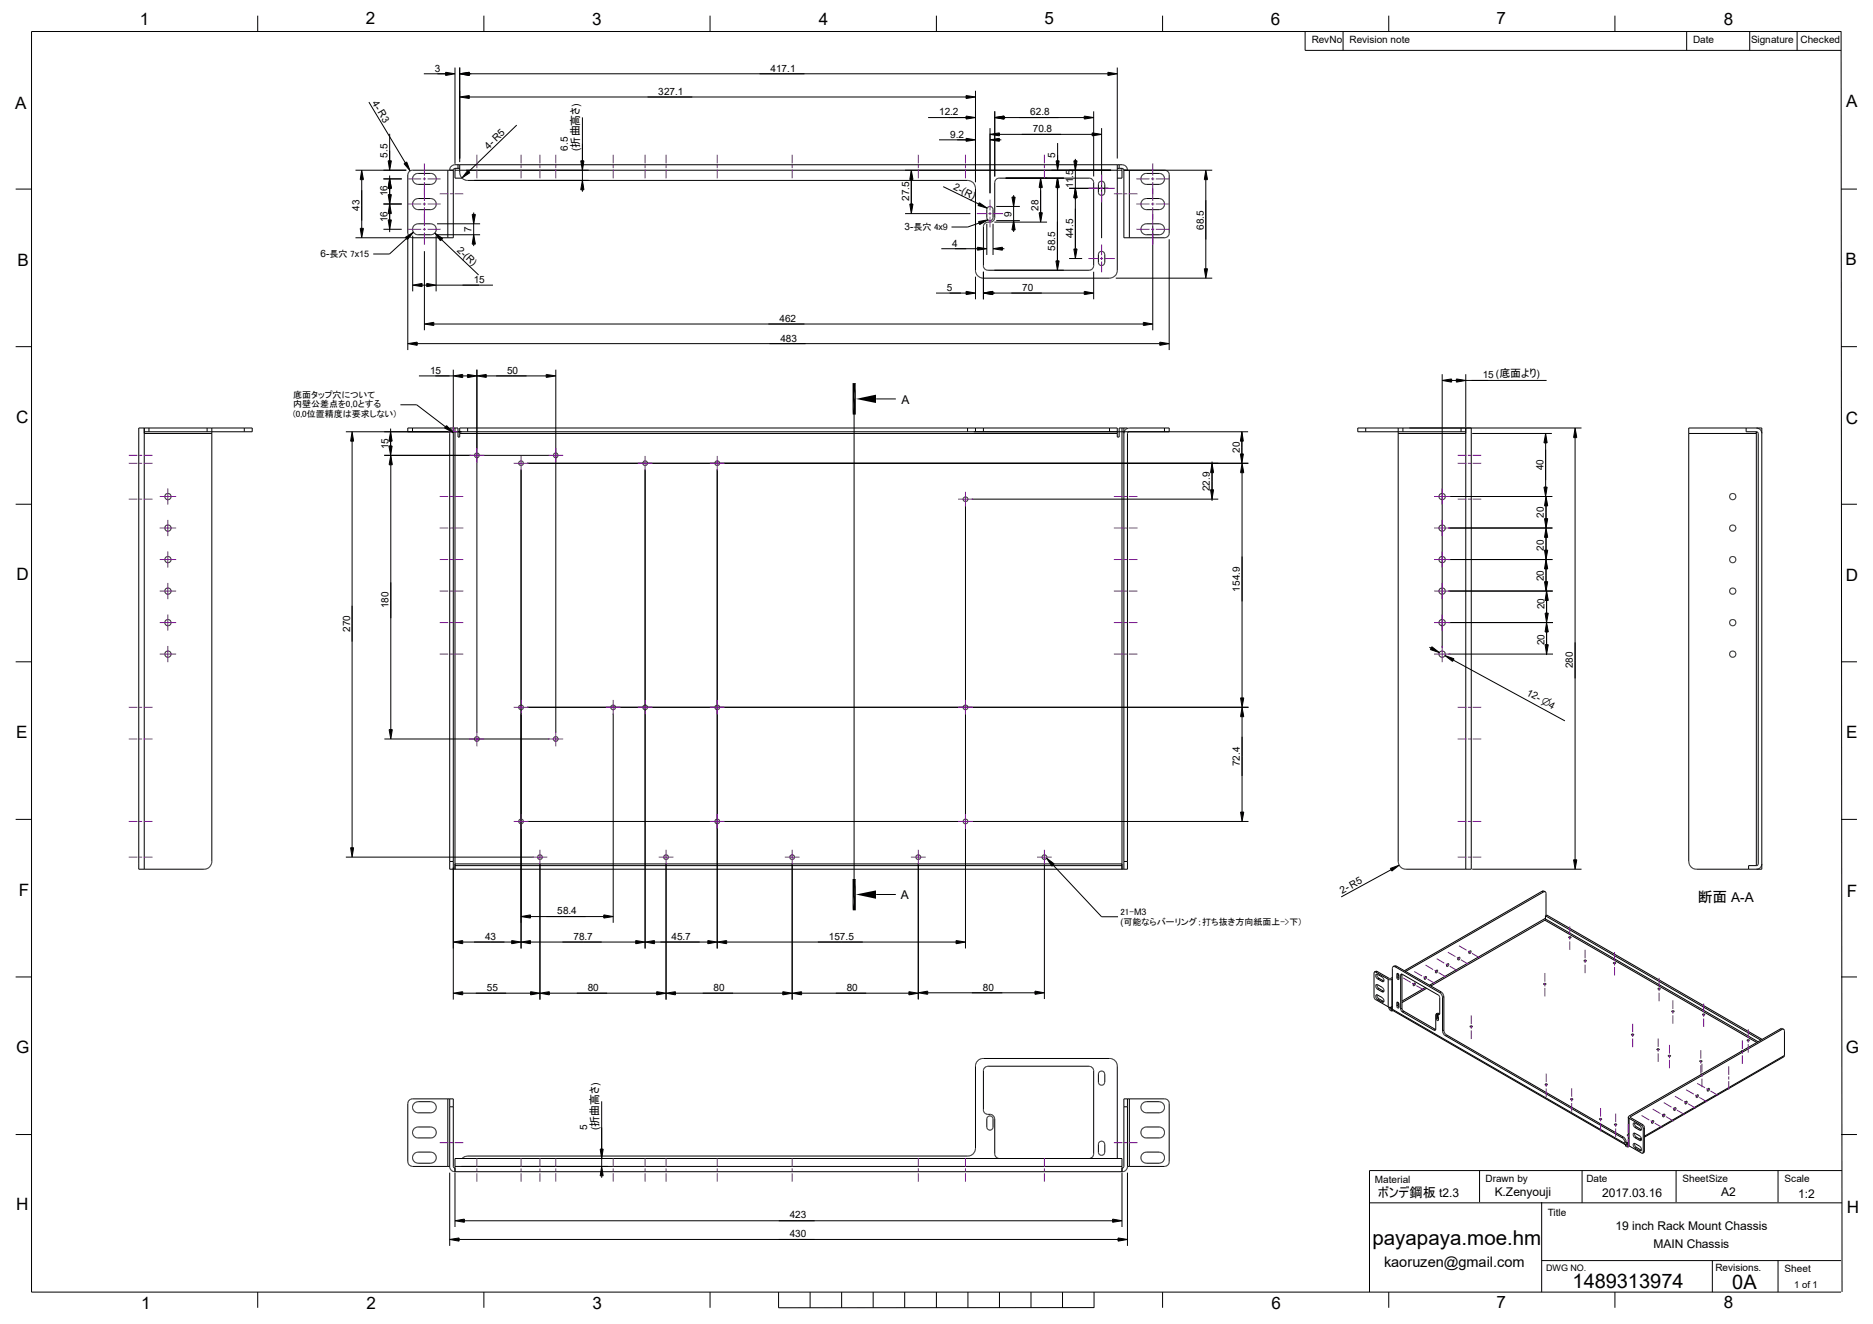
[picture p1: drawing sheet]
<svg xmlns="http://www.w3.org/2000/svg" width="420mm" height="297mm" viewBox="0 0 420 297" stroke-linecap="round" stroke-linejoin="round" font-family="sans-serif">
<defs><g id="words">
<text font-size="4.6" x="307.8" y="279.2">payapaya.moe.hm</text>
<g font-size="4.5">
<text x="352.6" y="288.9">1489313974</text>
<text x="388.4" y="289.2">0A</text>
</g>
<g font-size="3.8">
<text x="31.4" y="5.5">1</text>
<text x="82" y="5.4">2</text>
<text x="132.8" y="5.6">3</text>
<text x="183.6" y="5.5">4</text>
<text x="234.2" y="5.4">5</text>
<text x="285" y="5.5">6</text>
<text x="335.6" y="5.4">7</text>
<text x="386.5" y="5.6">8</text>
<text x="414" y="24">A</text>
<text x="3.4" y="24.3">A</text>
<text x="3.9" y="59.7">B</text>
<text x="413.8" y="59.4">B</text>
<text x="3.6" y="94.8">C</text>
<text x="413.9" y="95.2">C</text>
<text x="3.7" y="130.1">D</text>
<text x="413.9" y="130.3">D</text>
<text x="3.6" y="165.5">E</text>
<text x="414" y="165.6">E</text>
<text x="4.2" y="201">F</text>
<text x="414.1" y="201.3">F</text>
<text x="3.6" y="236.3">G</text>
<text x="413.9" y="236.3">G</text>
<text x="3.6" y="271.5">H</text>
<text x="414.1" y="272.2">H</text>
<text x="31.6" y="293.6">1</text>
<text x="82.2" y="293.6">2</text>
<text x="132.9" y="293.6">3</text>
<text x="285.1" y="293.5">6</text>
<text x="335.6" y="293.5">7</text>
<text x="386.5" y="293.5">8</text>
</g>
<g font-size="3.3">
<text x="380.7" y="202.4">断面 A-A</text>
<text x="310.3" y="284.3">kaoruzen@gmail.com</text>
</g>
<text font-size="3" x="308.9" y="268.6">ボンデ鋼板 t2.3</text>
<g font-size="2.7">
<text x="202.1" y="90.6">A</text>
<text x="202" y="201.6">A</text>
<text x="335.2" y="268.4">K.Zenyouji</text>
<text x="359.3" y="268.6">2017.03.16</text>
<text x="386" y="268.4">A2</text>
<text x="403.2" y="268.7">1:2</text>
<text x="362.2" y="276">19 inch Rack Mount Chassis</text>
<text x="370.8" y="280">MAIN Chassis</text>
</g>
<g font-size="2.3">
<text x="294.1" y="9.7">RevNo</text>
<text x="302.6" y="9.7">Revision note</text>
<text x="379.7" y="9.7">Date</text>
<text x="392.6" y="9.7">Signature</text>
<text x="403.8" y="9.7">Checked</text>
<text x="127.3" y="33.8" transform="rotate(-90 127.3 33.8)">6.5</text>
<text x="129.8" y="33.8" transform="rotate(-90 129.8 33.8)">(折曲高さ)</text>
<text x="131.7" y="253.5" transform="rotate(-90 131.7 253.5)">5</text>
<text x="134.2" y="253.5" transform="rotate(-90 134.2 253.5)">(折曲高さ)</text>
<text x="308.3" y="265.3">Material</text>
<text x="333.1" y="265.3">Drawn by</text>
<text x="355.7" y="265.3">Date</text>
<text x="377.3" y="265.3">SheetSize</text>
<text x="400.2" y="265.2">Scale</text>
<text x="347.1" y="272.8">Title</text>
<text x="384.6" y="285.2">Revisions.</text>
<text x="400.2" y="285.4">Sheet</text>
</g>
<g font-size="2.2">
<text x="97.5" y="16.1">3</text>
<text x="172.8" y="16.1">417.1</text>
<text x="83.4" y="23" transform="rotate(59 83.4 23)">4- R3</text>
<text x="147.6" y="21.3">327.1</text>
<text x="210.6" y="25.9">12.2</text>
<text x="231" y="25.9">62.8</text>
<text x="231.6" y="29.7">70.8</text>
<text x="86.9" y="35.4" transform="rotate(-90 86.9 35.4)">5.5</text>
<text x="109.5" y="33.6" transform="rotate(-44 109.5 33.6)">4- R5</text>
<text x="213.1" y="30.9">9.2</text>
<text x="236.6" y="35.4" transform="rotate(-90 236.6 35.4)">5</text>
<text x="80.6" y="47.3" transform="rotate(-90 80.6 47.3)">43</text>
<text x="86.9" y="44" transform="rotate(-90 86.9 44)">16</text>
<text x="203.9" y="45" transform="rotate(-90 203.9 45)">27.5</text>
<text x="213.7" y="42.4" transform="rotate(26 213.7 42.4)">2-(R)</text>
<text x="232.9" y="47.3" transform="rotate(-90 232.9 47.3)">28</text>
<text x="240.7" y="42.2" transform="rotate(-90 240.7 42.2)">11.5</text>
<text x="86.9" y="49.8" transform="rotate(-90 86.9 49.8)">16</text>
<text x="105.7" y="52.1" transform="rotate(-90 105.7 52.1)">7</text>
<text x="202.8" y="51.6">3-長穴 4x9</text>
<text x="226.8" y="48.6" transform="rotate(-90 226.8 48.6)">9</text>
<text x="240.7" y="53.4" transform="rotate(-90 240.7 53.4)">44.5</text>
<text x="269.9" y="51.5" transform="rotate(-90 269.9 51.5)">68.5</text>
<text x="71.9" y="57.7">6-長穴 7x15</text>
<text x="102.4" y="56.3" transform="rotate(44 102.4 56.3)">2-(R)</text>
<text x="213.5" y="55.3">4</text>
<text x="236.6" y="56.3" transform="rotate(-90 236.6 56.3)">58.5</text>
<text x="106.2" y="63.5">15</text>
<text x="212.3" y="65.2">5</text>
<text x="229.2" y="65.2">70</text>
<text x="174.8" y="72.2">462</text>
<text x="175" y="76.6">483</text>
<text x="96.4" y="83.9">15</text>
<text x="113.7" y="83.9">50</text>
<text x="332.5" y="84.8">15 (底面より)</text>
<text x="87.1" y="100.8" transform="rotate(-90 87.1 100.8)">15</text>
<text x="278" y="101.6" transform="rotate(-90 278 101.6)">20</text>
<text x="346.1" y="105.5" transform="rotate(-90 346.1 105.5)">40</text>
<text x="271.3" y="110.2" transform="rotate(-90 271.3 110.2)">22.9</text>
<text x="346.2" y="116.2" transform="rotate(-90 346.2 116.2)">20</text>
<text x="346.2" y="123.5" transform="rotate(-90 346.2 123.5)">20</text>
<text x="346.2" y="130.3" transform="rotate(-90 346.2 130.3)">20</text>
<text x="87.1" y="136.5" transform="rotate(-90 87.1 136.5)">180</text>
<text x="278" y="132.7" transform="rotate(-90 278 132.7)">154.9</text>
<text x="346.3" y="136.7" transform="rotate(-90 346.3 136.7)">20</text>
<text x="78.5" y="141.7" transform="rotate(-90 78.5 141.7)">270</text>
<text x="346.3" y="144.7" transform="rotate(-90 346.3 144.7)">20</text>
<text x="352.7" y="149.9" transform="rotate(-90 352.7 149.9)">280</text>
<text x="342.2" y="155.8" transform="rotate(29 342.2 155.8)">12- n4</text>
<text x="278" y="171.9" transform="rotate(-90 278 171.9)">72.4</text>
<text x="301" y="200.5" transform="rotate(-29 301 200.5)">2- R5</text>
<text x="125" y="205.1">58.4</text>
<text x="108.8" y="210.9">43</text>
<text x="128.6" y="210.9">78.7</text>
<text x="150.5" y="210.9">45.7</text>
<text x="185.8" y="210.9">157.5</text>
<text x="109.2" y="222.3">55</text>
<text x="131.8" y="222.3">80</text>
<text x="160" y="222.3">80</text>
<text x="189.9" y="222.3">80</text>
<text x="220.4" y="222.2">80</text>
<text x="177.1" y="273.3">423</text>
<text x="177.1" y="277.6">430</text>
</g>
<text font-size="2.1" x="402.3" y="288.9">1 of 1</text>
<g font-size="2">
<text x="65.7" y="89.3">底面タップ穴について</text>
<text x="65.7" y="91.4">内壁公差点を0,0とする</text>
<text x="65.7" y="93.6">(0,0位置精度は要求しない)</text>
<text x="251.2" y="205.2">21-M3</text>
<text x="251.2" y="207.4">(可能ならバーリング；打ち抜き方向紙面上-&gt;下)</text>
<text x="346.7" y="285.1">DWG NO.</text>
</g>
</g></defs>
<g fill="none" stroke="#000" stroke-width=".22">
<path d="M57.8 3.5v3.6M95 16.6h5.6M99.9 16.2l2.1 .4-2.1 .3zM102 15.2v21.5M103.1 15.2v21.2M103.1 16.6l2.1-.4v.7zM105.2 16.6h143.2M108.5 3.5v3.6M159.2 3.5v3.6M210 3.5v3.6M248.4 16.2l2.1 .4-2.1 .3zM250.5 15.2v20.4"/>
<path d="M260.7 3.5v3.6M292.7 7.1v4.2h120.1M301.2 7.1v4.2M311.4 3.5v3.6M362.1 3.5v3.6M378.2 7.1v4.2M392.3 7.1v4.2M403 7.1v4.2M412.8 7.1h-405.7v282.8h405.7M412.8 7l.2 282.8M79.7 38.2h11.4M81.1 38.2l.4 2.1h-.7z"/>
<path d="M82.7 22.9l8.2 13.6M87 36.1h.8l-.4 2.1zM87.4 30v7.6M87.4 39.4v12.7M90.6 36.7l.6-.4 .7 2zM91.6 38.7l-.2 .5v13.2l.2 .3M91.7 38.7l-.2 .1M91.7 38.6v.1M91.8 38.4v.1M91.8 38.5l-.1 .1M92.1 38.3l-.3 .1M93 39.2l.6-.3h3.2a1.24 1.24 0 0 1 1 1.2 1.24 1.24 0 0 1-1 1.3h-3.2a1.25 1.25 0 0 1-1.1-.9 1.25 1.25 0 0 1 .5-1.3z"/>
<path d="M100.4 38.2v15.1M100.9 37.7v.1M101.1 37.4h.1M101.1 37.3h.1M101.5 37.1h.1M101.6 38.2h-9.3l-.3 .1M101.7 38h.1M101.7 37.9l-.1 15.4h-9.2l-.3-.1M101.7 37.9h.1M102 37.8h-.1M102 37.8v2.2h1.6M102 38.2h149.6"/>
<path d="M102.7 37v.8M103.1 37v1.8l.2 .7 .5 .7 .8 .3h112.5l.6 .1 .6 .5M103.1 37.8l-1.3 .1M103.1 21.8l2.1-.4v.7zM104.9 38.2l.5 .5-1.8 1.2zM105.2 21.8h111.4M115.9 28.1l-10.8 10.4M130.2 36.1h.7l-.3 2.1zM130.6 26.3v14.6M204.3 38.2l.4 2.1h-.7zM204.3 38.4v8.8M208.1 26.4h8.8"/>
<path d="M210.6 31.4h7.5M216.6 21.4l2.1 .4-2.1 .3zM216.6 26l2.1 .4-2.1 .3zM216.6 31l2.1 .4-2.1 .3zM218.7 20.4v20.5M222 28.7v14.6M222 31.4l2.1-.4v.7zM222 30.1l2.1-.3v.7zM223.1 25v14.6M223.1 26.4l2.1-.4v.7zM224.1 31.4h.4M224.1 30.1h20.8"/>
<path d="M225.2 26.4h17.9M233.3 40l.4 2.1h-.7zM236.8 36.1h.7l-.3 2.1zM237.2 32.1v5.5M237.2 40l.3 2.1h-.7zM240.8 36.1h.7l-.4 2.1zM241.1 35.6v20.2M243.1 26l2.1 .4-2.1 .3zM244.9 29.8l2.1 .3-2.1 .4zM245.2 25v14.6M247 28.7v24.7M250.5 37v23.9l-.5 1-1 .5h-28.7l-1-.5-.6-1v-18.8l-.4-1"/>
<path d="M250.5 37.8h1.3M251 37v.8M251.6 37.8v2.2h-1.1M251.7 37.8h.1M251.8 37.8h.1M251.8 37.8l.1 .1M251.9 38l.1 15.3h9.2l.5-.2M251.9 37.9v.1M252 38.2h19.8M252 37h-150.1l-.6 .2-.3 .3-.2 .7M252 37h.1M252.1 37l.5 .5 .2 .7"/>
<path d="M252.7 37.7h.1M253.2 38.2v15.1M256 39.4l.8-.5h3.3l.4 .2a1.09 1.09 0 0 1 .6 1.3l-.2 .5-.8 .5h-3.3a1.28 1.28 0 0 1-.8-2zM261.4 38.2l.2 .1M261.5 38.3l.5 .4M262 38.7h.1M262 38.7l.2 .2v13.6l-.5 .7M270.4 38.2l.4 2.1h-.8zM3.5 42.4h3.6M79.7 53.3h11.4M80.8 51.2h.7l-.4 2.1zM81.1 40.3v10.9"/>
<path d="M86 40.1h4.1M86 45.8h4.1M86 51.4h4.1M87 43.6h.8l-.4 2.2zM87 49.3h.8l-.4 2.1zM87.4 40.1l.4 2.1h-.8zM87.4 45.8l.4 2.1h-.8zM90.9 53.3l1.8-1.2-1.3 1.7zM91.1 53.5l-3.8 3.5h-3.6M91.4 53.7v24.8M91.5 52.6l.4 .5M91.6 52.8h.1"/>
<path d="M91.9 53.1l.1 .1M92 53.2h.1M92.1 53.3h.1M92.5 52.9v12.5M92.8 50.6l.8-.4h3.2a1.24 1.24 0 0 1 1 1.2 1.24 1.24 0 0 1-1 1.3h-3.2a1.24 1.24 0 0 1-.8-2.1zM93 44.7l.6-.2 3.2 .1a1.21 1.21 0 0 1 .9 1.7l-.5 .6-.5 .1h-3.1a1.25 1.25 0 0 1-.8-2zM95.2 56.3v17.8M97.5 52.3l1.8 1.2-.5 .5zM97.8 52.9v12.5M98 52.7h9.7M98 50.2h9.7M99 53.8l8.3 7.9"/>
<path d="M105.9 48.1h.7l-.4 2.1zM106.2 52.7l.4 2.1h-.7zM106.2 47.7v.4M106.2 48.7v5.6M106.2 54.8v.4M130.6 40.5l.3 2.1h-.7zM130.6 42.6v.4M202.9 47.9h14.7M204 45.8h.7l-.4 2.1zM211.1 55.8h8.1M211.5 41.9l8 3.9M218.3 41.1h.1"/>
<path d="M218.6 41.7h.1M219.2 55.5l2.1 .3-2.1 .3zM219.4 49.7l2.1-.4-1.8 1.1zM219.5 50l-2.5 .9h-3.6M219.6 45.5l1.8 1.2-2.1-.6zM220.5 59.9h.1M220.6 50.6h-.1M220.7 50.2l-.1 .3v9.5l.6 .6h23.4l.1-.1M220.7 50.2h.1M220.9 50.1l-.2 .1M220.9 50.1h.1M221.3 49.9h-.1"/>
<path d="M221.3 50.2v7M221.3 46.8v2.2l.5 .5 .5-.1 .4-.4-.1-2.2M221.3 46.7v.1M221.7 46.4l-.4 .3M221.7 46.4h.1M221.8 46.4h.5l.3 .3M222.4 49.7l-.9 .1-.6 .3M222.5 49.7h-.1M222.6 46.7v.1M222.7 50.2v7M222.7 55.8l2.1-.3v.6zM222.7 49.6l-.2 .1"/>
<path d="M222.7 49.5v.1M222.9 49.3v.1M223 49.8h11.8M223 49.1l-.3 .4M223.1 40.6h.1M223.2 40.4h.1M223.3 40.3h.1M223.3 40.3l-.2 .5v8.1l-.2 .3M223.4 49.5h5.3M223.4 46.3h5.3M223.5 40.1h.1M223.7 40h.1"/>
<path d="M224.8 55.8h.4M226.9 44.2h.7l-.3 2.1zM227.3 43.8v.4M227.3 45.3v5.5M227.3 51.6v.4M227.3 49.5l.3 2.1h-.7zM233 47.7h.7l-.4 2.1zM233.3 42.1v7.4M236.8 58.5h.7l-.4 2.1zM237.2 42.1l-.1 16.4M239.7 42.2h8.8M239.7 58h3"/>
<path d="M240.8 55.8h.7l-.4 2.2zM241.1 42.2l.4 2.2h-.7zM244.6 40h.1M244.7 40.1l-.3-.1h-20.6l-.5 .3M244.7 40.1h.1M244.8 40.1l.3 .4M245.1 40.4l.1 .4v18.9l-.4 .8M246.3 43.3h.1M246.3 41.2h.1M246.4 40.9l.2-.1a.77 .77 0 0 1 1.1 .6l-.1 2-.3 .4h-.5l-.5-.4zM246.5 43.7h.1M246.6 56.5l.6-.1 .4 .4 .1 2.1a.74 .74 0 0 1-.9 .7l-.5-.6v-2z"/>
<path d="M247.6 59.3h.1M247.6 41.1h.1M247.6 56.9h.1M247.7 59.1h-.1M256 45.1l.4-.4 .6-.2 3.1 .1a1.23 1.23 0 0 1 1 1.5l-.2 .5-.7 .4h-3.4a1.25 1.25 0 0 1-.8-1.9zM256 50.7l.8-.5h3.3l.7 .3 .3 .5v.9l-.7 .7-3.6 .1a1.26 1.26 0 0 1-.8-2zM258.5 50.7v23.4M261.5 53.3h.1M262 52.8h.1M262.2 53.7v24.8M270.4 40.3v20M412.8 42.4h3.6"/>
<path d="M3.5 77.8h3.6M91.4 77.1l2.2-.3v.7zM92.5 64l2.2-.4v.7zM93.6 77.1h166.5M94.7 64h1M95.2 72.7l2.1-.4v.7zM95.7 63.6l2.1 .4-2.1 .3zM97.3 72.7h159.1M97.8 64h12.7M209.9 65.7h6.7M216.6 65.4l2.1 .3-2.1 .4zM218.7 62.1v5"/>
<path d="M219.8 62.3h.1M220.1 62.4h.1M220.5 61v6.1M220.5 65.7l2.1-.3v.7zM220.6 60v.1M221 60.5h.1M221.3 60.6h.1M222.6 65.7h20.5M243.1 65.4l2.1 .3-2.1 .4zM244.4 60.6h.1M244.7 60.5h.1M245.1 60.1h.1"/>
<path d="M245.2 61v6.1M249.2 62.3v.1M250.2 62.4h21.6M250.4 61.4h.1M256.4 72.3l2.1 .4-2.1 .3zM260.1 76.8l2.1 .3-2.1 .4zM270 60.3h.8l-.4 2.1zM412.8 77.8h3.6M32.3 97.2h15.2M32.3 96v99M33.4 96v.9M46.4 96v.9"/>
<path d="M47.5 96v97.5l-.4 .9-.6 .5-.5 .1h-14.9v-99h25.5v.9h-24.3M54.8 96v.9M77.6 96.9h202.3M79 96.9l.3 2.1h-.7zM79 99v91.2M87.6 96.1v6.9M87.6 96.9l.3 2.1h-.7zM89.8 90.8h3.6l6.5 5M92.5 96v.9M93.9 84.3h7.7M100.1 95.5l1.5 1.5-1.9-1zM100.5 96v.1"/>
<path d="M100.6 96.9l.2 .3v97.8h152v-97.8l.3-.3M100.6 96.9h.1M100.7 97h.1M100.8 96.1l1.9-.1v2h.4v-2h147.4v2h.5v-2l1.8 .1M100.8 96.1l-9.4-.1v.9M100.8 96.1h.1M100.9 96.1h.1M100.9 96.1l.5 .5M101 96.2h.1M101.2 96.3v.1M101.4 96.6l.2 .4M101.4 96.6h.1"/>
<path d="M101.5 96.7h.1M101.6 96.9h.1M101.6 97v.1M101.6 82.9v12.9M101.6 96v128.2M101.6 84.3l2.2-.3v.7zM102 96v99M103.1 97.2h147.4M103.8 84.3h1M104.8 84l4.3 .7v-.7l-4.3 .7zM104.9 96v.9M106.9 82.9v81.4"/>
<path d="M109.1 84.3h13.4M122.5 84l2.1 .3-2.1 .4zM124.6 82.9v81.4M191.5 89.5v111.2M196.5 89.5h4.4M217 96v.9M218.7 96v.9M220.5 96v.9M248.8 96v.9M251.6 96v99M252 96v99M252.1 97h-.1"/>
<path d="M252.2 96.6h.1M252.3 96.4l-.2 .5M252.3 96.4h.1M252.8 96.1l9.4-.1v.9M252.8 96.1l-.5 .3M252.9 97h.1M253 96.9h.1M261.1 96v.9M278.5 96.9l.3 2.1h-.7zM278.5 97v6.8M306.2 96v.9M313.5 97.2h15.2"/>
<path d="M313.5 96v97.4l.4 1 .6 .5 .5 .1h14.9v-99M314.6 96v.9M323.4 83.9v61.4M323.4 85.3l2.1-.3v.7zM325.5 85.3h1.1M326.6 85l2.1 .3-2.1 .4zM327.6 96v.9M328.7 83.9v11.9M328.7 96v99M328.7 85.3h18.1M330.1 97.2h17.9M346.6 99.4v9.9"/>
<path d="M346.6 97.2l.3 2.2h-.7zM353.2 96l.4 2.2h-.8zM353.2 98.2v94.7M354.6 96h-50.1v.9h24.2M378.7 97.2h15.1M378.7 96h16.4v99h-14.9l-.9-.4-.6-1zM391.5 96v.9h2.5l.3 .3v96.7l-.3 .3h-1.9v.8M393.8 96.9v97.3M393.9 96l.1 .1M394.1 96.9h.1M394.1 97h.1M394.2 96.1h.1"/>
<path d="M394.3 96l-.1 .1M394.3 96.1h.1M394.3 96.1l.6 .5 .2 .4M394.5 96.3h.1M394.8 96.4v.1M394.9 96.7h.1M3.5 113.1h3.6M86.1 102.2h37.1M87.2 100h.7l-.3 2.2zM87.6 102.2l.4 2.1h-.8zM87.6 104.3v59.4M116.8 105.3v107.5"/>
<path d="M118.2 103.9h161.8M144.7 105.3v107.5M145 104.3l-.1 .1M160.8 105.3v107.5M216.5 113.4v99.4M217.9 112h55.3M271.4 109.9h.7l-.3 2.1zM271.8 103.9l.3 2.1h-.7zM271.8 103.5v8.9M278.1 101.8h.7l-.3 2.1zM278.5 103.9l.4 2.1h-.7zM278.5 106v50.5"/>
<path d="M324.8 111.4h23.3M324.8 118.4h23.3M346.2 109.3h.7l-.3 2.1zM346.3 116.3h.7l-.3 2.1zM346.7 111.4l.3 2.1h-.7zM346.7 111.6v6.8M346.7 119v13.5M346.7 118.4l.3 2.2h-.7zM412.8 113.1h3.6M324.8 125.5h23.3M324.8 132.6h23.4M324.8 139.7h23.4"/>
<path d="M346.3 123.4h.7l-.3 2.1zM346.3 130.5h.7l-.3 2.1zM346.5 137.5h.7l-.4 2.2zM346.7 125.5l.3 2.1h-.7zM346.8 132v6.9M346.8 132.6l.4 2.1h-.7zM346.8 139.7l.4 2.1h-.7zM3.5 148.5h3.6M118.2 158.7h161.8M278.2 156.5h.7l-.4 2.2zM278.5 158.7l.4 2.1h-.7zM320.5 145.2l.4 .2"/>
<path d="M321.1 145.1l1.6 1.3-2-.7zM324 147.1l2.1 .7-.4 .6zM324.8 146.7h23.4M325.9 148.1l25 13.6M346.5 144.6h.7l-.4 2.1zM346.8 140.1v6.8M412.8 148.5h3.6M86.2 165.8h37M87.2 163.7h.8l-.4 2.1zM137.5 160.1v46.9M278.5 160.8v21.4M3.5 183.8h3.6"/>
<path d="M77.6 192.3h42.1M78.6 190.2h.7l-.3 2.1zM100.8 193.3h.8M102 193.8h149.6M102 194.2h149.6M118.2 184.3h161.8M121.1 193.7v30.5M149.4 193.7v30.5M177.6 193.7v30.5M205.9 193.7v30.5M234.2 193.7v30.4M234.7 192.5l1.7 1.3-.5 .5z"/>
<path d="M236.1 194.1l10.9 11.6h3.7M252 193.3h.8M278.2 182.2h.7l-.4 2.1zM311.7 194.8l2-.7-1.6 1.3zM311.9 195.1l-11.2 6.1M313.6 193.7v.1M330.1 195h24.5M345.8 199.9l.3 .2M345.8 199.9h.4l.3 .2M345.8 199.9l-30.9 17.9M352.8 192.9h.8l-.4 2.1zM378.8 193.7v.1"/>
<path d="M379.1 194.4h.1M379.7 194.9h.1M394.2 194.9l-.1 .1M394.3 194.9v.1M394.3 194.9h.1M394.8 194.6l-.5 .3M394.8 194.6h.1M394.9 194.4h.1M395 194.1v.1M395.1 194l-.3 .6M412.8 183.8h3.6M3.5 219.2h3.6"/>
<path d="M101.6 211.3l2.2-.3v.7zM103.8 211.3h10.9M114.7 211l2.1 .3-2.1 .4zM116.8 211.3l2.2-.3v.7zM116.8 205.6l2.2-.4v.8zM119 211.3h23.5M119 205.6h16.4M135.4 205.2l2.1 .4-2.1 .4zM142.5 211l2.2 .3-2.2 .4zM144.7 211.3l2.1-.3v.7zM146.8 211.3h11.9M158.7 211l2.1 .3-2.1 .4z"/>
<path d="M160.8 211.3l2.1-.3v.7zM162.9 211.3h51.5M196.5 200.7h4.4M214.4 211l2.1 .3-2.1 .4zM308.2 218.1h-.1v5.7l.1 .2M308.2 218.1h.3M308.5 218.1l2.8 1.6M308.5 219.2h.1M308.7 219.4v.1M308.7 219.3v.1M308.7 219.5h.1M308.7 217.9l2.9 1.6h.2"/>
<path d="M308.7 217.9l-.5 .2M308.7 219.5l.2 .1M308.7 217.9l-.2 .2M308.8 218.5l-.3 .2 .2 .6M308.8 218.5v.5l.4 .5M308.8 218.5l1.1 .7M308.9 219.6h.1M308.9 219.1h.1M308.9 219.6l1 .6M309.2 219.5l1 .5M309.2 219.5l-.3 .1M309.9 219.2h.1"/>
<path d="M310 219.2l.2 .3M310.1 219.3v.1M310.2 219.5l.1 .5-.4 .2M310.2 219.5h.1M311.3 219.7h.8M311.3 219.7v6.2l.2 .1 .6-.1v-6.2M311.8 219.5h.1M312.2 219.3l-.4 .2M312.2 219.6l-.1 .1M312.4 216.8l-.2 .3v9.4l.1 .2M312.4 216.8l.4 .1M312.8 216.6v.1"/>
<path d="M312.8 216.9l10 5.8M313.1 216.7h-.4l-.3 .1M313.1 216.7l10 5.8M313.1 216.7l-.3 .2M313.4 219.6h.1M313.4 219.7h.1M313.5 219.2l.2 .3M313.5 218.4h-.3v1.1l.3 .3 .2-.1-.1-1.2M313.5 218.4v.8M313.5 218.4l.1 .1M313.5 219.1l-.3 .2M313.5 218.4l-.3 .2"/>
<path d="M313.5 218.4v.1M313.6 219.4h.1M313.6 218.5l-.1 .1M313.6 218.6v.1M313.7 218.8l-.2 .1M314.1 218.7h.1M314.4 218.5v7.8l.3 .5M314.4 218.6l-.3 .2M319.4 219.4v.1M319.4 219.4h.1M319.4 219.3l.1 .1M319.5 219.3v.1"/>
<path d="M319.6 219.1h.3l-.2 .5-.3 .1v-.2M319.6 219.1l-.2 .4M319.6 219.1l-.1 .2M319.6 219.7h.1M319.7 219.1h.1M319.8 219.5h.1M321.9 218h.1M321.9 218.1v.1M321.9 217.8h.1M321.9 217.9v.1M322.1 217.8l-.2 .2M322.1 217.7l-.1 .1"/>
<path d="M322.1 217.6l.3 .1v.2l-.4 .4-.1-.4zM322.2 217.6h.1M322.2 218.1h.1M322.3 217.6h.1M324.4 216.6l.4-.4 .1 .3-.2 .2M324.4 216.4v.4l.3-.1M324.4 216.5h.1M324.5 216.8h.1M324.5 216.4h.1M324.6 216.2l-.1 .3M324.6 216.2h.1M324.7 216.7h.1"/>
<path d="M324.8 216.6h.1M326.9 215.1h.1M326.9 215.2v.1M327.1 214.8l-.2 .3M327.1 214.9h-.1M327.1 214.8h.3v.3l-.2 .2h-.3v-.3zM327.2 215.3h.1M329.4 213.7v.2l.3-.1M329.4 213.8v.1M329.4 213.5v.2M329.5 213.5h.1M329.6 213.4l-.2 .3"/>
<path d="M329.6 213.4l-.1 .2M329.6 213.3l.3 .1-.2 .4M329.6 213.3v.1M329.6 213.3h.1M329.7 213.8h.1M329.8 213.7h.1M346.1 200.1l-30.9 17.8M346.4 206.4l47.5 27.4M346.4 206.4l-25.6 14.8M346.5 200.1h-.4M346.5 200.1h.1M346.5 205.4l.3-.1 48.3 27.9"/>
<path d="M346.5 205.4l-.1 1M346.5 205.4l48.3 27.9M346.5 206.2l47.7 27.5M346.5 206l-26 15M346.6 200.1l.1 5.3M346.6 200.2h.1M351.7 210.2h.1M351.8 210.2l.2-.1 .3 .3h-.5zM351.8 210.1v.1M352.2 210.1v.1M352.3 210.2h.1M355.2 215.4h.1"/>
<path d="M355.2 215.6h.1M355.4 215.3v.1M355.5 215.3v.1M355.7 215.5l-.4-.1-.1 .2M355.7 215.6h-.4M355.7 215.5v.1M361.7 216h.1M361.7 216v.1M361.8 215.9h.4l.1 .2-.4 .1zM361.8 216.1h.1M412.8 219.2h3.6M101.6 222.8l2.2-.3v.7z"/>
<path d="M103.8 222.8h15.2M119 222.5l2.1 .3-2.1 .4zM121.1 222.8l2.1-.3v.7zM123.2 222.8h24M147.2 222.5l2.2 .3-2.2 .4zM149.4 222.8l2.1-.3v.7zM151.5 222.8h24M175.5 222.5l2.1 .3-2.1 .4zM177.6 222.8l2.1-.3v.7zM179.7 222.8h24.1M203.8 222.5l2.1 .3-2.1 .4zM205.9 222.7l2.1-.4v.8z"/>
<path d="M208 222.7h24.1M218.8 238.8h.1M218.9 238.3v.1M220.2 237.4l-.1 .1M220.6 239.9l-.1 .1M220.9 239.4l-.3 .5v9.5M220.9 239.4h.1M220.9 239.4l.4-.2h23.1l.5 .3M221.4 239.2h.1M232.1 222.3l2.1 .4-2.1 .4zM244.3 239.2h.1M244.6 239.3h.1"/>
<path d="M244.9 239.5v.1M244.9 239.6l.2 .2M245.1 239.7l.1 .4v18.9l-.1 .4M249.2 237.5h.1M308.2 224h.1M308.2 224l3.1 1.8M308.5 220.9h.4M308.5 220.9l.1 .7M308.5 223.7l.1 .2M308.5 223.2h.1M308.6 223.8l-.1-.5 .3-.2v.5l.4 .5M308.6 223.9l.1 .2"/>
<path d="M308.6 221.6l.1 .1M308.6 220.9h.1M308.6 221.6h.1M308.7 221.7v.1M308.7 224.1h.1M308.7 221.8l.2 .1M308.7 224.1l.2 .1M308.8 223.2l1.1 .6M308.8 220.9h.1M308.8 220.9l.1 .5M308.9 221.4l.3 .3M308.9 220.9h.1"/>
<path d="M308.9 221.9h.1M308.9 220.9l1.3 .8M308.9 221.9l1 .6M308.9 224.2l1 .6M309 223.9h.1M309.1 224h.1M309.2 221.7l1 .6M309.2 224.1l1 .5M309.2 221.7l-.3 .2M309.2 224.1l-.3 .1M309.9 220.2h.1M309.9 223.8h.1"/>
<path d="M309.9 222.5h.1M310 223.8l.1 .2M310 224.8v.1M310.1 223.9v.1M310.1 221.7h.1M310.1 224l.2 .7-.1 .1h-.3M310.1 224.8v.1M310.2 221.8l.1 .3v.3M310.2 222.3v.2h-.2M310.2 224.6l.1 .1M310.2 221.7v.1M310.2 220h.1"/>
<path d="M310.2 220l-.3 .2M310.2 224.6l-.3 .2M310.2 222.3l-.3 .2M310.2 220.2h.1M310.3 224.2h.1M310.3 222.5h.1M310.3 221.9v.1M311.4 225.9h.1M311.5 226.3l.6 .5M311.7 226.1l.1 .3M311.7 226.1l-.3-.2 .1 .5M311.8 226.4l.3 .1"/>
<path d="M312 225.9h.1M312.1 226.5l.1-.1 52.1 30.1M312.1 226.5v.3M312.2 225.8l-.5 .3M312.2 226.1l-.4 .3M312.3 226.7l-.2 .1M312.3 226.7l52.1 30.1M313.3 225.9h.1M313.5 224.9v.7l.2 .3M313.5 224.8l.1 .2M313.5 224.8h-.3l.1 1.1M313.5 225.5l-.3 .2"/>
<path d="M313.5 224.8l-.3 .2M313.6 225.8h.1M313.6 225l.1 1.1h-.2l-.2-.2M313.6 225l-.1 .1M313.7 225.3l-.2 .1M314.1 226.4h.1M314.2 226.7h.1M314.2 226.8h.1M314.4 226.9h.1M314.4 226.2l-.3 .2M314.4 226.4h.1M314.4 227h.1"/>
<path d="M314.5 227l7.1 4.1M314.6 226.7h.1M314.7 226.7v.1M314.7 226.8l7.2 4.1M314.7 226.8l-.2 .2M316.9 220.9v.2h.3M316.9 220.7v.2M316.9 220.7h.1M317.1 220.6l-.2 .3M317.1 220.6h.3l-.2 .5M317.1 220.6l-.1 .2M317.1 220.5v.1"/>
<path d="M317.2 221v.1M317.3 220.8h.1M319.6 221.5l-5.2 3.1M319.9 221.7l-5.5 3.2M321.9 230.9h.1M321.9 230.9l-.3 .2M321.9 230.9l-.1 .2h-.2M322 227.5h.1M322.1 227.8l.2-.2v.7M322.1 227.6l.4 .3v1.1l-.4-.4zM322.3 227.5h.1M322.3 227.5h-.4v3.5"/>
<path d="M322.3 227.5l.2 .1M322.3 228.3l.2 .4M322.3 228.3l-.2 .2M322.4 228.5h.1M322.4 227.7h.1M322.5 228.6v.1M322.6 227.3l-.6 .2M322.6 227.3l.1 .1M322.6 227.3l-.3 .2M322.6 223.3l.1 .2M322.6 223.3l-8.4-4.8-.1 .1v8l.3 .4M322.6 223.3h.1"/>
<path d="M322.7 223.4v.1M322.7 227.6h.1M322.7 223.5l.1 4M322.7 227.4v.2h-.2M322.7 227.4l-.2 .2M322.8 222.7h.1M322.9 222.7h.1M322.9 222.7l.1 .1M323 222.8h.1M323.1 222.8l.2 .3M323.1 222.5l.1 .1M323.1 222.5l-.3 .2"/>
<path d="M323.2 223.1h.1M323.2 222.6h.1M323.3 222.6l.3 .3M323.3 223.1l.1 .3M323.4 223.4l.1 8.1 .1 .3M323.5 222.8h.1M323.6 222.9v.2M323.6 231.7v.1M323.6 223v.1M323.6 231.8l.1 .1M323.6 223.1h.1M323.6 223.1l.2 .5"/>
<path d="M323.7 232l.2 .2M323.7 231.9v.1M323.8 223.6v7.9l.2 .3M323.8 232.1h.1M323.8 231.4h.1M323.8 231.1l-.3 .2M323.8 223.6l-.3 .1M323.9 231.6h.1M323.9 232.2h.1M323.9 231.7l.1 .1M324 231.8l.4 .4M324 232.2l.1 .1"/>
<path d="M324.1 232.3l39.6 22.9M324.3 232.1h.1M324.4 232.2l39.6 22.9M324.4 232.2l-.3 .1M329.6 230.3h.1M329.6 230.2l.2 .2M329.6 230.2h.6l-.1 .2h-.4M330 230.4h.1M346.2 220.6h.3l.2 .2-.5 .1zM346.2 220.7v.1M346.2 220.9h.1M346.5 220.9h.1"/>
<path d="M365.8 232h.5l.1 .2h-.5zM366 231.9v.1M366.2 231.9v.1M366.3 232.2h.1M371.6 235.3l.3-.1 .2 .3h-.5zM371.8 221.7h.3l.2 .2h-.5zM371.8 221.9l.1 .1M372 235.3h.1M372 235.5h.1M372.2 221.9v.1M374.1 236.8l.4-.1 .1 .2-.4 .1zM375 226.7l-.1 .1"/>
<path d="M375.3 226.7v.1M375.3 227h.1M375.3 226.8l.1 .1M375.3 226.8h-.4l.1 .2h.3M375.4 226.9h.1M375.4 226.9l-.1 .1M381.1 238l.5-.1v.2l-.4 .1zM381.2 238h.1M381.3 238.2h.1M381.5 238.2h.1M381.6 238v.1M381.8 227.5h.1"/>
<path d="M381.8 227.7h.1M382.1 227.7h.1M382.2 227.5h.1M382.2 227.5l.1 .2h-.4M382.2 227.5h-.4v.2M390.5 235.8l-.1 .1M390.5 235.8h.1M390.7 235.7l-.2 .1M391.8 233.3l.4-.1 .1 .2-.5 .1zM391.9 233.5h.1M392.2 233.5h-.1M399.2 230.8l-34 19.6-.1 6.8-.2 .1-.4-.2v-.3"/>
<path d="M399.2 230.8l.3 .2M399.3 230.7v.1M399.5 231l.5-.1 .1 .2v5.8l-.1 .2-31.3 18M399.5 231l-33.9 19.5M399.6 230.9h.1M399.7 230.8l.3 .1M399.7 230.7v.1M399.7 230.7l-.5 .1M400 230.9h.1M400 231h.1M400.1 236.9v.1M400.1 236.8l-31.4 18.1"/>
<path d="M3.5 254.5h3.6M91.5 247.2l-.1 13.5 .2 .4M91.6 247.1l-.1 .1M91.6 247h.1M91.6 247l-.1 .1M91.9 246.7l.4-.2h9.3v15.3l.4 .2M92 246.6l-.4 .4M92.8 253.2l.8-.4h3.2a1.24 1.24 0 0 1 1 1.2 1.24 1.24 0 0 1-1 1.3h-3.2a1.26 1.26 0 0 1-.8-2.1zM93 247.4l.6-.3h3.1a1.25 1.25 0 0 1 1.1 1.3 1.25 1.25 0 0 1-1.1 1.2h-3.1a1.24 1.24 0 0 1-1-.8 1.24 1.24 0 0 1 .4-1.4zM93 258.7l.8-.3h2.8a1.25 1.25 0 0 1 1.2 1.2 1.25 1.25 0 0 1-1.1 1.3h-3.1a1.24 1.24 0 0 1-1-.8 1.24 1.24 0 0 1 .4-1.4zM100.4 246.5v15.2M100.8 246.5v15.4l.6 .8 .4 .1h150.1l.3-.1"/>
<path d="M100.8 248.3h.8M103.6 259.8v.1M103.6 259.8h.1M103.8 259.7h.1M104 259.6h.1M104 259.6l-.3 .2M104 259.6l.7-.3h112.6l1-.5 .4-1.1v-18.8l.3-.7 .4-.4 .6-.3 29.1-.1 .8 .4 .3 .4 .3 .7v21M104.3 259.4v.1M134.6 257.8h.7l-.4 2.1zM134.9 247.1v14.5M220.5 249.2l.1 .1M220.6 249.4h.1"/>
<path d="M220.6 249.4l.4 .5M220.7 249.6h.1M220.9 249.8h.1M221 249.9h.1M221.1 249.9h.1M221.1 249.9l1.3 .2 .6 .6M221.6 250.4l-.3 .5v2.1l.3 .4M221.6 250.4h.1M221.6 253.4h.1M221.6 250.4h.6l.5 .5-.1 2.2-.4 .4-.6-.1M222.3 253.4h.1M222.6 250.2h.1"/>
<path d="M222.9 250.5h.1M222.9 250.6l.2 .4v8l.5 .8M223.1 259.2h.1M223.2 259.4h.1M223.6 259.8l.3 .1M244.7 259.8h-.1M244.8 259.7h.1M244.9 259.6l-.6 .3M244.9 259.6h.1M245.1 259.3l-.2 .3M245.2 259.2h.1M246.3 242.9h.1"/>
<path d="M246.3 258.7h.1M246.3 240.8h.1M246.4 256.3l.2-.2 .5-.1 .5 .4 .1 2-.1 .5-.3 .2a.71 .71 0 0 1-1-.5zM246.4 240.6v.1M246.6 240.4a.77 .77 0 0 1 1.1 .6v1.7a.72 .72 0 0 1-.6 .7 .72 .72 0 0 1-.8-.4v-2.3zM247.3 256.1h.1M247.6 243h.1M247.6 256.5h.1M247.7 258.7h-.1M252 248.3h.8M252.8 246.5v15.4l-.1 .3M253.2 246.5v15.2"/>
<path d="M256 247.7l.5-.4 .5-.2h3l.5 .2 .5 .6 .1 .9-.7 .7-3.4 .1a1.26 1.26 0 0 1-1-1.9zM256 253.3l.8-.5h3.3l.7 .4 .3 .5a1.22 1.22 0 0 1-.7 1.5l-3.6 .1a1.29 1.29 0 0 1-.8-2zM256 259l.5-.4 .5-.2h2.9l.7 .3a1.13 1.13 0 0 1 .5 1.2l-.2 .6-.7 .4h-3.2a1.26 1.26 0 0 1-1-1.9zM261.5 246.6h.1M261.7 246.6l.3 .4M261.7 246.7l-.3-.2h-9.4v15.3l-.4 .2M262 246.9h.1M262 247l.2 .3v13.6l-.6 .6M262 247h.1M346.5 243.2l.3-.1 .2 .3h-.5zM346.5 243.2h.1M346.9 243.4h.1"/>
<path d="M352.2 246.5h.5l-.1 .2h-.3zM352.2 246.5h.1M352.6 246.7h.1M358.6 251l.5-.1 .1 .2-.4 .1zM358.7 251.1v.1M358.9 250.9h.1M359.1 251.1v.1M362 252.2h.1M362.1 252.1h.4v.2l-.3 .1-.2-.1zM362.1 252.3v.1M363.7 255.2l.3 .2M364 255.1l.2 .1"/>
<path d="M364 255.5l.3 .4 .1 .9M364 255.4v.1M364 255.1l-.3 .1M364.1 255.1h.1M364.2 255.2h.1M364.2 255.8h.1M364.2 255.2l.1 .1M364.3 255.3l.1 .1M364.3 255.3h.1M364.4 256.7h.1M364.4 255.5l.2 .4v.5h.1M364.4 255.4v.1"/>
<path d="M364.4 256.8h.1M364.5 256.8l.2 .1M364.5 255.7h.1M364.6 256.1l-.3 .2M364.6 256.3l.2 .1M364.7 256.9l.2-.1 .3 .2M364.7 256.4h.1M364.9 254.6h.1M364.9 254.6v.1l.2 .1M365 254.8h.1M365 256.2v.2M365 256.2l.1 .1"/>
<path d="M365 256.2l-.2 .2M365.1 256.4l-.6 .4M365.1 254.5l-.1 .1M365.1 250.7l.2 .1v6.2M365.1 256.9l.1 .1M365.1 256.7l-.4 .2M365.2 257h.1M365.3 250.9h.1M365.3 257l2.8 1.7h.3M365.3 250.9l2.8 1.6M365.3 257.1l-.3 .2M365.6 250.5v.2"/>
<path d="M365.6 250.7l2.8 1.6M366.3 251.9l-.1 .5 .2 .3M366.3 256.5l-.1 .5 .2 .3M366.3 254.8h.1M366.3 256.5h.3M366.3 251.9h.1M366.3 251.9h.3M366.4 255v.1M366.4 254.9v.1M366.4 256.5h-.1M366.4 252.7l.2 .2M366.4 252.7h.1"/>
<path d="M366.4 257.3v.1M366.4 255.1h.1M366.4 257.4l.2 .2M366.5 255.1l.1 .1M366.5 256.5l.1 .6M366.5 254.2l-.3 .1 .2 .6M366.5 254.2l1.2 .6M366.5 254.2l.1 .5 .2 .3M366.5 251.9v.4l.3 .4M366.5 256.5h.1M366.6 252.9h.1M366.6 255.2h.1"/>
<path d="M366.6 257l.3 .4M366.6 254.7v.1M366.6 256.5h.1M366.6 257.5v.1M366.6 251.9h.1M366.6 252.4v.1M366.6 252.9l1.1 .6M366.6 256.5l1.2 .8M366.6 255.2l1.1 .6M366.6 251.9l1.1 .6M366.6 257.6l1.1 .5M366.7 252.5v.1"/>
<path d="M366.8 252.7l.1 .1M366.8 255h.1M366.9 255v.1M366.9 252.7h.1M366.9 257.3v.1M366.9 255.1l1 .6M366.9 252.8l1 .6M366.9 257.4l1 .6M366.9 257.4l-.3 .2M366.9 255.1l-.3 .1M366.9 252.8l-.3 .1M367.7 255.8h.3"/>
<path d="M367.7 254.8h.1M367.7 258.1h.1M367.7 252.5v.1M367.7 252.6l.1 .1M367.7 254.8l.4 .7M367.7 253.5v.1M367.7 257.2h.1M367.8 257.3h.1M367.9 252.7l.2 .5v.2h-.2M367.9 257.3l.1 .7M367.9 252.7h.1M367.9 253.5v.1"/>
<path d="M367.9 258l.1 .1h-.3M367.9 255.7h.1M367.9 253.4l-.2 .1M367.9 258l-.2 .1M367.9 255.7l-.2 .1M368 255.1v.1M368 253.4v.1h-.3M368 255.8h.1M368 255.3h.1M368 258h.1M368 257.6h.1M368 253h.1"/>
<path d="M368 255.7v.1M368 258.1h.1M368 253.4v.1M368 255.3l-.3 .2M368.1 252.5l.2 .2M368.1 255.5l-.1 .2M368.1 255.5l-.2 .1M368.3 252.7l.2 .4-.1 5.6M368.3 252.7h.1M368.3 252.8h.1M368.4 252.3l.2 .2M368.4 252.3l-.3 .2"/>
<path d="M368.5 252.5h.1M368.6 252.6l.1 5.9-.4 .2M368.6 252.5v.1M368.7 252.7v.1M368.7 258.4v.1M368.7 258.3l-.2 .1M368.7 253l-.2 .2M370.4 251.5l.4-.1-.1 .4M370.5 251.7h-.2l.1 .3 .3-.2M370.5 251.5l-.1 .2M370.5 251.5l-.2 .3M370.7 251.8h.1"/>
<path d="M370.8 251.7v.1M372.9 250.5h.1M373 250l-.1 .1M373 250l-.2 .3M373 250.5h.1M373.1 249.9h.2v.2l-.4 .5-.1-.4 .2-.1M373.2 249.9l-.2 .1M373.2 250.4h.1M373.2 249.9h.1M375.4 248.8v.3l.4-.2M375.4 249v.1M375.5 248.8h-.1"/>
<path d="M375.5 248.7l-.2 .2M375.5 248.6l-.1 .1M375.5 248.5v.3M375.5 248.6l.3-.1v.4M375.8 248.9h.1M375.8 248.6h.1M375.8 248.7v.1M377.9 247.4h.1M377.9 247.2v.1M378 247.1v.1M378 247.6v.1M378 247.1l-.2 .5h.4a.26 .26 0 0 0 .2-.4 .26 .26 0 0 0-.5 0l-.1 .2"/>
<path d="M380.3 246l.1 .2h.2l.2-.2v-.4h-.3l-.1 .4M380.4 245.9l-.1 .1M380.4 245.8h.1M380.4 245.7h.1M380.5 245.7l-.2 .3M380.6 245.6h.1M380.7 245.6h.1M380.7 246h.1M380.8 245.7h.1M380.8 245.9h.1M381.6 240.9v.1M381.6 240.9l-.2 .2"/>
<path d="M382.9 244.7v.1M382.9 244.5h.1M382.9 244.3h.1M382.9 244.4h.1M382.9 244.4v.3M383 244.2l-.2 .4M383 244.2h.1M383 244.2l-.1 .2M383.1 244.2h.2l-.1 .4M383.1 244.7v.1M383.2 244.2h.1M383.2 244.6l-.3 .2"/>
<path d="M383.3 244.5l-.1 .1M412.8 254.5h3.6M91.5 261l.3 .3M91.7 261.2h.1M91.8 261.3v.1M91.8 261.4l.3 .1M91.8 261.4h.1M92 261.5l.4 .2h8.4M100.8 263.1v16.4M100.8 278l2.2-.3v.7zM101.1 262.4h.1M101.3 262.6h.1"/>
<path d="M101.5 262.7v.1M101.7 261.9h.1M101.9 262h.1M102 262.8v-2.9h149.6v2.9M102 263.1v12.2M102 261.7h149.6M102 273.9l2.1-.4v.7zM103 278h147.7M104.1 273.9h145.4M134.9 261.7l.4 2.1h-.7zM134.9 263.8v.4M249.5 273.5l2.1 .4-2.1 .3z"/>
<path d="M250.7 277.7l2.1 .3-2.1 .4zM251.6 263.1v12.2M251.8 262h.1M252.3 262.6h.1M252.3 262.6l-.2 .2M252.6 262.3h.1M252.7 262.2l-.3 .4M252.7 262.1v.1M252.8 263.1v16.4M261.7 261.5l-.5 .2h-8.4M262 261.1v.1M307.1 269.8h105.9"/>
<path d="M331.8 262.6v7.1M345.7 269.7v20.2M354.8 262.6v7.2M375.8 262.6v7.1M398.7 262.6v7.1M413 262.6h-105.9v27.3M57.8 289.9v3.5M108.5 289.9v3.5M159.2 289.9v3.5M174.6 289.9v3.5l70.7-.1v-3.4M181.7 289.9v3.5M188.7 289.9v3.5"/>
<path d="M195.8 289.9v3.5M202.9 289.9v3.5M210 289.9v3.5M217 289.9v3.5M224.1 289.9v3.5M231.2 289.9v3.5M238.3 289.9v3.5M260.7 289.9v3.5M311.4 289.9v3.5M345.7 282.8h67.1M362.1 289.9v3.5M384 282.8v7.1"/>
<path d="M398.7 282.8v7.1"/>
<circle cx="37.7" cy="111.4" r=".71"/>
<circle cx="37.7" cy="118.5" r=".71"/>
<circle cx="106.9" cy="102.2" r=".53"/>
<circle cx="116.8" cy="103.9" r=".55"/>
<circle cx="124.6" cy="102.1" r=".54"/>
<circle cx="144.7" cy="103.9" r=".53"/>
<circle cx="160.8" cy="103.9" r=".54"/>
<circle cx="216.5" cy="112" r=".54"/>
<circle cx="323.4" cy="111.4" r=".72"/>
<circle cx="323.4" cy="118.5" r=".72"/>
<circle cx="388.5" cy="111.4" r=".71"/>
<circle cx="388.5" cy="118.5" r=".71"/>
<circle cx="37.6" cy="139.7" r=".71"/>
<circle cx="37.7" cy="132.6" r=".71"/>
<circle cx="37.7" cy="125.5" r=".71"/>
<circle cx="323.4" cy="132.6" r=".72"/>
<circle cx="323.4" cy="125.5" r=".72"/>
<circle cx="323.4" cy="139.7" r=".72"/>
<circle cx="388.5" cy="132.6" r=".71"/>
<circle cx="388.5" cy="125.5" r=".71"/>
<circle cx="388.5" cy="139.7" r=".71"/>
<circle cx="37.7" cy="146.7" r=".71"/>
<circle cx="116.8" cy="158.7" r=".54"/>
<circle cx="137.5" cy="158.7" r=".53"/>
<circle cx="144.7" cy="158.7" r=".53"/>
<circle cx="160.8" cy="158.7" r=".53"/>
<circle cx="216.5" cy="158.7" r=".53"/>
<circle cx="323.4" cy="146.7" r=".72"/>
<circle cx="388.5" cy="146.7" r=".71"/>
<circle cx="106.9" cy="165.8" r=".54"/>
<circle cx="124.6" cy="165.8" r=".54"/>
<circle cx="116.8" cy="184.3" r=".54"/>
<circle cx="121.1" cy="192.3" r=".53"/>
<circle cx="149.3" cy="192.3" r=".52"/>
<circle cx="160.8" cy="184.3" r=".53"/>
<circle cx="177.6" cy="192.3" r=".52"/>
<circle cx="205.9" cy="192.3" r=".52"/>
<circle cx="216.5" cy="184.3" r=".54"/>
<circle cx="234.2" cy="192.3" r=".52"/>
</g>
<g fill="#000">
<path d="M99.9 16.3h2.1v.6h-2.1zM103.1 16.3h2.1v.6h-2.1zM248.4 16.3h2.1v.6h-2.1zM80.8 38.2h.7v2.1h-.7zM87 36.1h.8v2.1h-.8zM90.6 36.4h1.3v1.9h-1.3zM103.1 21.5h2.1v.6h-2.1zM103.6 38.3h1.8v1.6h-1.8zM130.2 36.1h.7v2.1h-.7zM204 38.2h.7v2.1h-.7zM216.6 21.5h2.1v.6h-2.1zM216.6 31.1h2.1v.6h-2.1z"/>
<path d="M216.6 26.1h2.1v.6h-2.1zM222 31.1h2.1v.6h-2.1zM222 29.8h2.1v.7h-2.1zM223.1 26.1h2.1v.6h-2.1zM236.8 36.1h.7v2.1h-.7zM240.8 36.1h.7v2.1h-.7zM243.1 26.1h2.1v.6h-2.1zM244.9 29.8h2.1v.7h-2.1zM270.1 38.2h.7v2.1h-.7zM80.8 51.2h.7v2.1h-.7zM87 43.6h.8v2.2h-.8zM87 49.3h.8v2.1h-.8z"/>
<path d="M87.1 40.2h.7v2h-.7zM87.1 45.8h.7v2.1h-.7zM90.9 52.1h1.8v1.7h-1.8zM97.5 52.3h1.8v1.7h-1.8zM105.9 48.1h.7v2.1h-.7zM105.9 52.7h.7v2.1h-.7zM130.3 40.5h.6v2.1h-.6zM204 45.8h.7v2.1h-.7zM219.2 55.5h2.1v.6h-2.1zM219.3 45.5h2v1.2h-2zM219.4 49.4h2.1v1h-2.1zM222.7 55.5h2.1v.6h-2.1z"/>
<path d="M226.9 44.2h.7v2.1h-.7zM226.9 49.5h.7v2.1h-.7zM233 47.7h.7v2.1h-.7zM233 40h.7v2.1h-.7zM236.8 58.5h.7v2.1h-.7zM236.8 40h.7v2.1h-.7zM236.9 40h.6v2.1h-.6zM240.8 55.8h.7v2.2h-.7zM240.8 42.3h.7v2.1h-.7zM91.4 76.8h2.2v.7h-2.2zM92.5 63.6h2.2v.7h-2.2zM95.2 72.3h2.1v.7h-2.1z"/>
<path d="M95.7 63.6h2.1v.7h-2.1zM216.6 65.4h2.1v.7h-2.1zM220.5 65.4h2.1v.7h-2.1zM243.1 65.4h2.1v.7h-2.1zM256.4 72.3h2.1v.7h-2.1zM260.1 76.8h2.1v.7h-2.1zM270 60.3h.8v2.1h-.8zM78.7 96.9h.6v2.1h-.6zM87.2 96.9h.7v2.1h-.7zM99.7 95.5h1.9v1.5h-1.9zM101.6 84h2.2v.7h-2.2zM104.8 84h2.1v.7h-2.1z"/>
<path d="M106.9 84h2.2v.7h-2.2zM122.5 84h2.1v.7h-2.1zM191.2 85.9h.7v7.1h-.7zM191.2 86.4h.7v6.6h-.7zM191.9 88.6h4.6v1.8h-4.6zM278.2 96.9h.6v2.1h-.6zM323.4 85h2.1v.7h-2.1zM326.6 85h2.1v.7h-2.1zM346.2 97.3h.7v2.1h-.7zM352.9 96.1h.7v2.1h-.7zM87.2 100h.7v2.2h-.7zM87.3 102.2h.7v2.1h-.7z"/>
<path d="M271.4 109.9h.7v2.1h-.7zM271.5 104h.6v2h-.6zM278.1 101.8h.7v2.1h-.7zM278.2 104h.7v2h-.7zM346.2 109.3h.7v2.1h-.7zM346.3 116.3h.7v2.1h-.7zM346.4 111.4h.6v2.1h-.6zM346.4 118.5h.6v2.1h-.6zM346.3 123.4h.7v2.1h-.7zM346.3 130.5h.7v2.1h-.7zM346.4 125.6h.6v2h-.6zM346.5 137.5h.7v2.2h-.7z"/>
<path d="M346.5 132.6h.7v2.1h-.7zM346.5 139.7h.7v2.1h-.7zM278.2 156.5h.7v2.2h-.7zM278.2 158.7h.7v2.1h-.7zM320.7 145.1h2v1.3h-2zM324.1 147.1h2v1.3h-2zM346.5 144.6h.7v2.1h-.7zM87.2 163.7h.8v2.1h-.8zM78.6 190.2h.7v2.1h-.7zM191.2 197.1h.7v7.1h-.7zM191.2 197.6h.7v6.6h-.7zM191.9 199.8h4.6v1.8h-4.6z"/>
<path d="M234.7 192.5h1.7v1.8h-1.7zM278.2 182.2h.7v2.1h-.7zM311.7 194.1h2v1.3h-2zM352.8 192.9h.8v2.1h-.8zM101.6 211h2.2v.7h-2.2zM114.7 211h2.1v.7h-2.1zM116.8 211h2.2v.7h-2.2zM116.8 205.3h2.2v.7h-2.2zM135.4 205.3h2.1v.7h-2.1zM142.5 211h2.2v.7h-2.2zM144.7 211h2.1v.7h-2.1zM158.7 211h2.1v.7h-2.1z"/>
<path d="M160.8 211h2.1v.7h-2.1zM214.4 211h2.1v.7h-2.1zM101.6 222.5h2.2v.7h-2.2zM119 222.5h2.1v.7h-2.1zM121.1 222.5h2.1v.7h-2.1zM147.2 222.5h2.2v.7h-2.2zM149.4 222.5h2.1v.7h-2.1zM175.5 222.5h2.1v.7h-2.1zM177.6 222.5h2.1v.7h-2.1zM203.8 222.5h2.1v.7h-2.1zM205.9 222.4h2.1v.7h-2.1zM232.1 222.4h2.1v.7h-2.1z"/>
<path d="M134.6 257.8h.7v2.1h-.7zM100.8 277.7h2.2v.7h-2.2zM102 273.5h2.1v.7h-2.1zM134.6 261.7h.7v2.1h-.7zM249.5 273.5h2.1v.7h-2.1zM250.7 277.7h2.1v.7h-2.1z"/>
</g>
<g fill="none" stroke="#801196" stroke-width=".22">
<path d="M95.2 36.7v2.7M95.2 39.8v.7M106.9 34.7v2M106.9 37v.7M106.9 38.1v1.9M116.8 34.7v2M116.8 37v.7M116.8 38.1v1.9M121.1 34.7v2M121.1 37v.7M121.1 38.1v1.9M124.6 34.7v2"/>
<path d="M124.6 37v.7M124.6 38.1v1.9M137.5 34.7v2M137.5 37v.7M137.5 38.1v1.9M144.7 34.7v2M144.7 37v.7M144.7 38.1v1.9M149.4 34.7v2M149.4 37v.7M149.4 38.1v1.9M160.8 34.7v2"/>
<path d="M160.8 37v.7M160.8 38.1v1.9M177.6 34.7v2M177.6 37v.7M177.6 38.1v1.9M205.9 34.7v2M205.9 37v.7M205.9 38.1v1.9M216.5 34.7v2M216.5 37v.7M216.5 38.1v1.9M234.2 34.7v2"/>
<path d="M234.2 37v.7M234.2 38.1v1.9M247 39.1v2.4M258.5 36.7v2.7M258.5 39.8v.7M91.5 45.8h2.9M91.5 40.1h2.9M91.5 51.4h2.9M94.8 45.8h.7M94.8 40.1h.7M94.8 51.4h.7M95.2 40.9v4.2"/>
<path d="M95.2 45.4v.7M95.2 46.5v4.2M95.2 51.1v.7M95.2 52.2v2.7M95.9 45.8h2.9M95.9 40.1h2.9M95.9 51.4h2.9M98.6 43.5h1.9M100.9 43.5h.7M101.9 43.5h2M219 47.9h2.3M221.6 47.9h.7"/>
<path d="M222 44.8v2.4M222 47.5v.8M222 48.6v2.4M222.7 47.9h2.2M244.1 42.2h2.2M244.1 58h2.2M246.6 42.2h.8M246.6 58h.8M247 41.9v.7M247 43v2.4M247 54.9v2.4M247 57.6v.7"/>
<path d="M247 58.7v2.4M247.7 42.2h2.3M247.7 58h2.3M249.8 43.5h1.9M252.1 43.5h.7M253.1 43.5h2M254.8 45.8h3M254.8 40.1h3M254.8 51.4h3M258.1 45.8h.7M258.1 40.1h.7M258.1 51.4h.7"/>
<path d="M258.5 40.9v4.2M258.5 45.4v.7M258.5 46.5v4.2M258.5 51.1v.7M258.5 52.2v2.7M259.2 45.8h2.9M259.2 40.1h2.9M259.2 51.4h2.9M100.5 96.9h2.2M101.6 95.7v1.1M28.9 103.9h1.9M28.9 102.2h1.9"/>
<path d="M28.9 112h1.9M31.2 103.9h.7M31.2 102.2h.7M31.2 112h.7M32.3 103.9h1.9M32.3 102.2h1.9M32.3 112h1.9M35.8 111.4h3.7M35.8 118.4h3.7M37.6 109.6v3.6M37.6 116.6v3.7M98.6 111.4h1.9"/>
<path d="M98.6 118.4h1.9M100.9 111.4h.7M100.9 118.4h.7M101.9 111.4h2M101.9 118.4h2M105.3 102.2h3.3M106.9 100.5v3.3M115.2 103.9h3.3M116.8 102.3v3.3M123 102.2h3.3M124.6 100.5v3.3M143 103.9h3.3"/>
<path d="M144.7 102.3v3.3M159.2 103.9h3.3M160.8 102.3v3.3M214.8 112h3.3M216.5 110.3v3.4M249.8 111.4h1.9M249.8 118.4h1.9M252.1 111.4h.7M252.1 118.4h.7M253.1 111.4h2M253.1 118.4h2M321.6 111.4h3.6"/>
<path d="M321.6 118.4h3.6M323.4 109.6v3.6M323.4 116.6v3.7M326.9 103.9h1.9M326.9 102.2h1.9M326.9 112h1.9M329.1 103.9h.8M329.1 102.2h.8M329.1 112h.8M330.2 103.9h1.9M330.2 102.2h1.9M330.2 112h1.9"/>
<path d="M35.8 139.7h3.7M35.8 132.6h3.7M35.8 125.5h3.7M37.6 123.7v3.6M37.6 130.8v3.6M37.6 137.8v3.7M98.6 139.7h1.9M98.6 132.6h1.9M98.6 125.5h1.9M100.9 139.7h.7M100.9 132.6h.7M100.9 125.5h.7"/>
<path d="M101.9 139.7h2M101.9 132.6h2M101.9 125.5h2M249.8 139.7h1.9M249.8 132.6h1.9M249.8 125.5h1.9M252.1 139.7h.7M252.1 132.6h.7M252.1 125.5h.7M253.1 139.7h2M253.1 132.6h2M253.1 125.5h2"/>
<path d="M321.6 139.7h3.6M321.6 132.6h3.6M321.6 125.5h3.6M323.4 123.7v3.6M323.4 130.8v3.6M323.4 137.8v3.7M28.9 158.7h1.9M31.2 158.7h.7M32.3 158.7h1.9M35.8 146.7h3.7M37.6 144.9v3.6M98.6 146.7h1.9"/>
<path d="M100.9 146.7h.7M101.9 146.7h2M115.2 158.7h3.3M116.8 157v3.3M135.8 158.7h3.3M137.5 157v3.3M143 158.7h3.3M144.7 157v3.3M159.2 158.7h3.3M160.8 157v3.3M214.8 158.7h3.3M216.5 157v3.3"/>
<path d="M249.8 146.7h1.9M252.1 146.7h.7M253.1 146.7h2M321.6 146.7h3.6M323.4 144.9v3.6M326.9 158.7h1.9M329.1 158.7h.8M330.2 158.7h1.9M28.9 165.8h1.9M31.2 165.8h.7M32.3 165.8h1.9M105.3 165.8h3.3"/>
<path d="M106.9 164.1v3.3M123 165.8h3.3M124.6 164.1v3.3M326.9 165.8h1.9M329.1 165.8h.8M330.2 165.8h1.9M28.9 184.3h1.9M28.9 192.3h1.9M31.2 184.3h.7M31.2 192.3h.7M32.3 184.3h1.9M32.3 192.3h1.9"/>
<path d="M115.2 184.3h3.3M116.8 182.6v3.3M119.4 192.3h3.3M121.1 190.6v3.3M147.7 192.3h3.3M149.4 190.6v3.3M159.2 184.3h3.3M160.8 182.6v3.3M176 192.3h3.3M177.6 190.6v3.3M204.3 192.3h3.3M205.9 190.6v3.3"/>
<path d="M214.8 184.3h3.3M216.5 182.6v3.3M232.5 192.3h3.3M234.2 190.6v3.3M326.9 184.3h1.9M326.9 192.3h1.9M329.1 184.3h.8M329.1 192.3h.8M330.2 184.3h1.9M330.2 192.3h1.9M314.6 219.4l1.8 1M317.1 217.9l1.8 1"/>
<path d="M319.2 219.1l.6 .4M319.7 216.5l1.7 1M320.1 219.6l1.7 1M321.7 217.7l.6 .3M322.2 215.1l1.6 1M322.6 218.2l1.7 1M324.2 216.2l.6 .4M324.7 213.6l1.6 1M325.1 216.7l1.7 1.1M326.7 214.8l.6 .3M327.2 212.2l1.6 .9M327.6 215.3l1.7 1"/>
<path d="M329.2 213.4l.6 .3M330.1 213.9l1.7 1M346.4 218.3v1.9M352 207.8v1.9M352 210.1v.7M352 211.2v1.9M355.4 213.1v1.9M355.4 215.3v.7M355.4 216.4v1.9M362 213.6v1.9M362 215.9v.7M362 216.9v1.9"/>
<path d="M372 219.4v1.9M316.7 220.6l.6 .3M317.6 221.1l1.7 1M329.9 227.8v1.9M329.9 230.1v.7M329.9 231.1v2M346.4 220.6v.7M346.4 221.6v1.9M366.1 229.7v1.9M366.1 231.9v.7M366.1 233v1.9M371.8 233v1.9"/>
<path d="M371.8 235.2v.7M371.8 236.3v1.9M372 221.6v.7M372 222.7v1.9M374.4 234.4v1.9M374.4 236.7v.7M374.4 237.7v1.9M375.1 224.4v2M375.1 226.7v.7M375.1 227.8v1.9M381.4 235.6v1.9M381.4 237.9v.7"/>
<path d="M381.4 238.9v1.9M381.6 238.6v1.9M382 225.1v1.9M382 227.4v.7M382 228.5v1.9M387.6 239.2v1.9M390.7 233.4v1.9M390.7 235.7v.7M390.7 236.7v2M392 230.9v1.9M392 233.2v.7M392 234.2v1.9"/>
<path d="M98.6 256.3h1.9M100.9 256.3h.7M101.9 256.3h2M106.9 259.8v1.9M116.8 259.8v1.9M121.1 259.8v1.9M124.6 259.8v1.9M137.5 259.8v1.9M144.7 259.8v1.9M149.4 259.8v1.9M160.8 259.8v1.9M177.6 259.8v1.9"/>
<path d="M205.9 259.8v1.9M216.5 259.8v1.9M234.2 259.8v1.9M249.8 256.3h1.9M252.1 256.3h.7M253.1 256.3h2M346.7 240.8v1.9M346.7 243.1v.7M346.7 244.2v1.9M352.4 244.1v1.9M352.4 246.4v.7M352.4 247.4v2"/>
<path d="M358.9 248.6v1.9M358.9 250.9v.6M358.9 251.9v1.9M362.3 249.8v1.9M362.3 252.1v.7M362.3 253.2v1.9M365.1 252.2v1.9M365.1 254.5v.7M365.1 255.5v1.9M368.1 250.2l1.7 1M370.1 251.4l.7 .4M370.6 248.8l1.7 1"/>
<path d="M371.1 252l1.7 .9M372.6 250l.7 .3M373.1 247.4l1.7 1M373.5 250.5l1.8 1M375.1 248.5l.7 .4M375.6 245.9l1.7 1M376 249l1.8 1.1M377.6 247.1l.6 .3M378.1 244.5l1.7 .9M378.5 247.6l1.8 1M380.1 245.7l.6 .3M380.6 243l1.7 1"/>
<path d="M381 246.2l1.8 1M381.6 240.9v.7M381.6 242v1.9M382.6 244.2l.6 .4M383.5 244.7l1.8 1M387.6 241.5v.7M387.6 242.5v1.9M106.9 262.1v.7M106.9 263.2v1.9M116.8 262.1v.7M116.8 263.2v1.9M121.1 262.1v.7"/>
<path d="M121.1 263.2v1.9M124.6 262.1v.7M124.6 263.2v1.9M137.5 262.1v.7M137.5 263.2v1.9M144.7 262.1v.7M144.7 263.2v1.9M149.4 262.1v.7M149.4 263.2v1.9M160.8 262.1v.7M160.8 263.2v1.9M177.6 262.1v.7"/>
<path d="M177.6 263.2v1.9M205.9 262.1v.7M205.9 263.2v1.9M216.5 262.1v.7M216.5 263.2v1.9M234.2 262.1v.7M234.2 263.2v1.9"/>
</g>
<use href="#words"/>
</svg>
